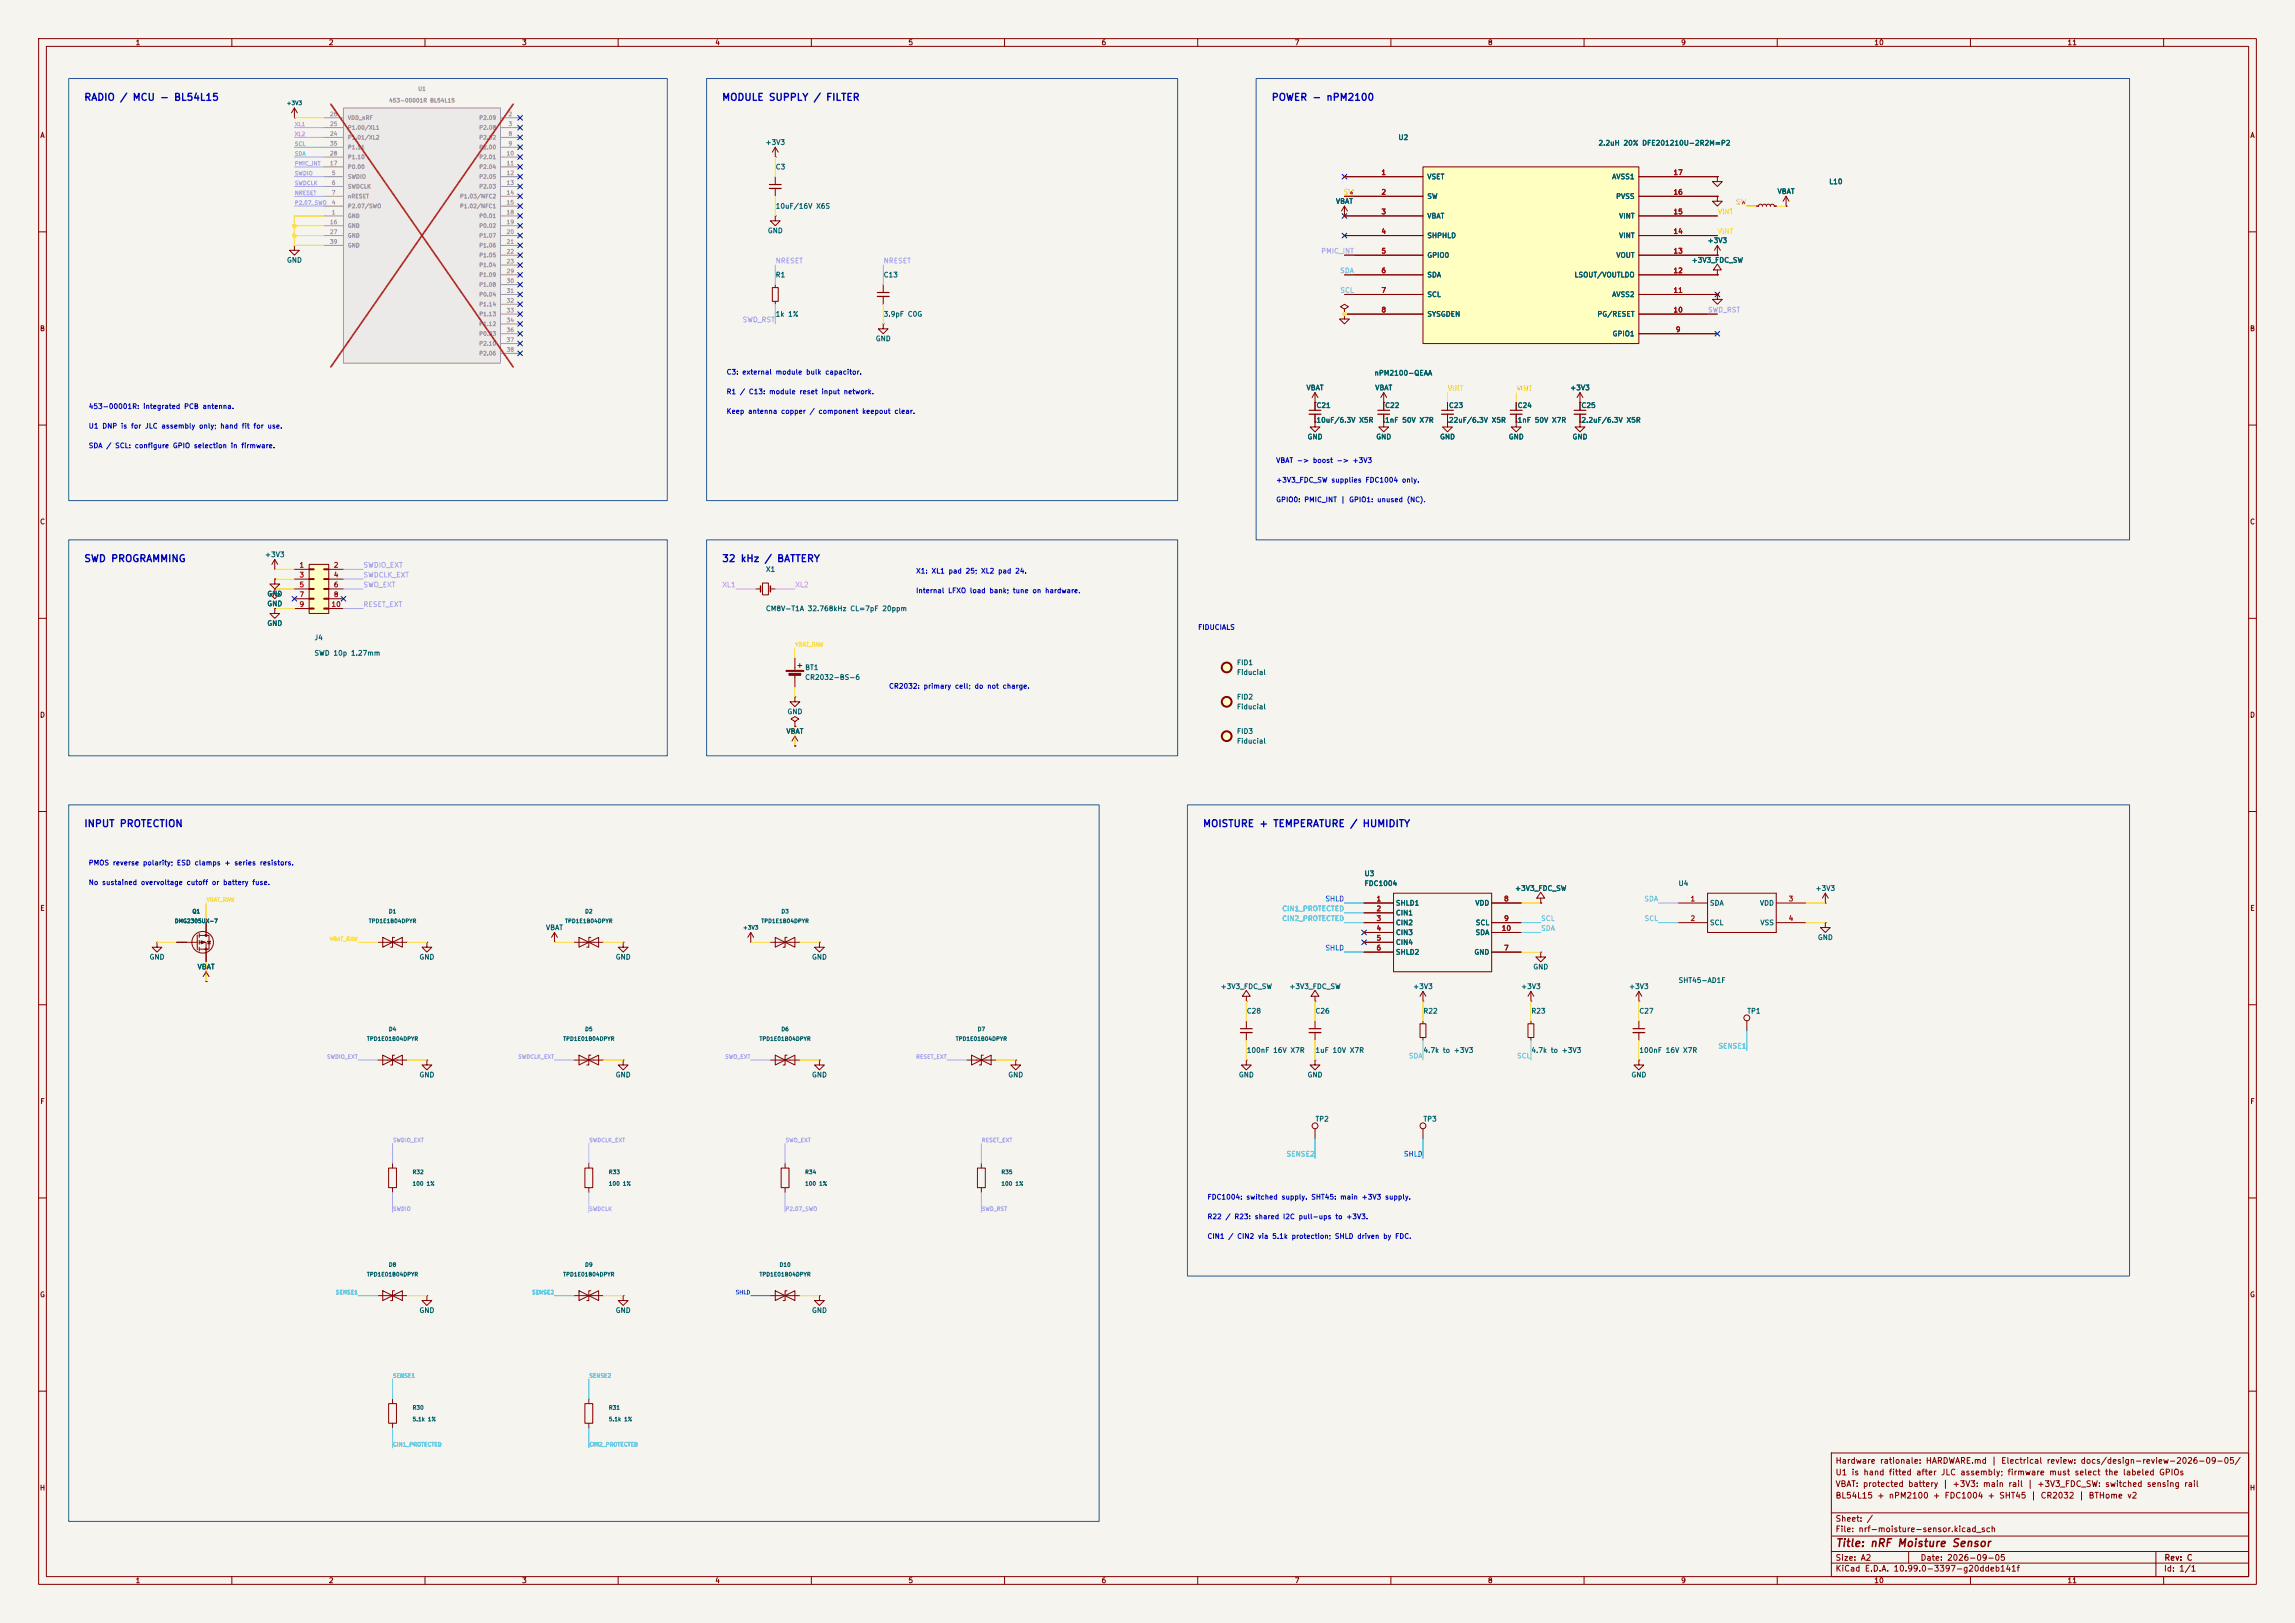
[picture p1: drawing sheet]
<svg xmlns="http://www.w3.org/2000/svg" width="594mm" height="420mm" viewBox="0 0 594 420" stroke-linecap="round" stroke-linejoin="round" font-family="sans-serif">
<defs><g id="words">
<text font-size="2" fill="#840000" x="475" y="400.8">Title: nRF Moisture Sensor</text>
<g font-size="1.8" fill="#0000c2">
<text x="21.6" y="26.5">RADIO / MCU - BL54L15</text>
<text x="186.7" y="26.5">MODULE SUPPLY / FILTER</text>
<text x="329" y="26.5">POWER - nPM2100</text>
<text x="21.6" y="145.9">SWD PROGRAMMING</text>
<text x="186.7" y="145.9">32 kHz / BATTERY</text>
<text x="21.6" y="214.5">INPUT PROTECTION</text>
<text x="311.2" y="214.5">MOISTURE + TEMPERATURE / HUMIDITY</text>
</g>
<g font-size="1.5" fill="#840000">
<text x="475" y="382.1">U1 is hand fitted after JLC assembly; firmware must select the labeled GPIOs</text>
<text x="475" y="379.1">Hardware rationale: HARDWARE.md | Electrical review: docs/design-review-2026-09-05/</text>
<text x="475" y="388.1">BL54L15 + nPM2100 + FDC1004 + SHT45 | CR2032 | BTHome v2</text>
<text x="475" y="385.1">VBAT: protected battery | +3V3: main rail | +3V3_FDC_SW: switched sensing rail</text>
<text x="475" y="394.1">Sheet: /</text>
<text x="475" y="396.8">File: nrf-moisture-sensor.kicad_sch</text>
<text x="475" y="407">KiCad E.D.A. 10.99.0-3397-g20ddeb141f</text>
<text x="475" y="404.2">Size: A2</text>
<text x="497" y="404.2">Date: 2026-09-05</text>
<text x="560" y="407">Id: 1/1</text>
<text x="560.1" y="404.2">Rev: C</text>
</g>
<g font-size="1.3" fill="#840000">
<text x="35" y="12">1</text>
<text x="85" y="12">2</text>
<text x="135" y="12">3</text>
<text x="185" y="12">4</text>
<text x="235" y="12">5</text>
<text x="285" y="12">6</text>
<text x="335" y="12">7</text>
<text x="385" y="12">8</text>
<text x="435" y="12">9</text>
<text x="485" y="12">10</text>
<text x="535" y="12">11</text>
<text x="10.3" y="36">A</text>
<text x="582.3" y="36">A</text>
<text x="10.2" y="86">B</text>
<text x="582.2" y="86">B</text>
<text x="10.2" y="136">C</text>
<text x="582.2" y="136">C</text>
<text x="10.2" y="186">D</text>
<text x="582.2" y="186">D</text>
<text x="10.3" y="236">E</text>
<text x="582.3" y="236">E</text>
<text x="10.3" y="286">F</text>
<text x="582.3" y="286">F</text>
<text x="10.2" y="336">G</text>
<text x="582.2" y="336">G</text>
<text x="10.2" y="386">H</text>
<text x="582.2" y="386">H</text>
<text x="35" y="410">1</text>
<text x="85" y="410">2</text>
<text x="135" y="410">3</text>
<text x="185" y="410">4</text>
<text x="235" y="410">5</text>
<text x="285" y="410">6</text>
<text x="335" y="410">7</text>
<text x="385" y="410">8</text>
<text x="435" y="410">9</text>
<text x="485" y="410">10</text>
<text x="535" y="410">11</text>
</g>
<g font-size="1.3" fill="#006464">
<text x="198" y="37.8">+3V3</text>
<text x="361.8" y="36.5">U2</text>
<text x="413.6" y="38">2.2uH 20% DFE201210U-2R2M=P2</text>
<text x="200.6" y="44.1">C3</text>
<text x="369.3" y="46.7">VSET</text>
<text x="417.1" y="46.7">AVSS1</text>
<text x="473.3" y="48">L10</text>
<text x="345.6" y="53">VBAT</text>
<text x="369.3" y="51.8">SW</text>
<text x="418.2" y="51.8">PVSS</text>
<text x="459.9" y="50.5">VBAT</text>
<text x="200.6" y="54.3">10uF/16V X6S</text>
<text x="369.3" y="56.8">VBAT</text>
<text x="418.9" y="56.8">VINT</text>
<text x="198.6" y="60.7">GND</text>
<text x="369.3" y="61.9">SHPHLD</text>
<text x="418.9" y="61.9">VINT</text>
<text x="441.8" y="63.2">+3V3</text>
<text x="74.1" y="68.3">GND</text>
<text x="369.3" y="67">GPIO0</text>
<text x="418.2" y="67">VOUT</text>
<text x="437.7" y="68.3">+3V3_FDC_SW</text>
<text x="200.6" y="72.1">R1</text>
<text x="228.6" y="72.1">C13</text>
<text x="369.3" y="72.1">SDA</text>
<text x="369.3" y="77.2">SCL</text>
<text x="407.4" y="72.1">LSOUT/VOUTLDO</text>
<text x="417.1" y="77.2">AVSS2</text>
<text x="200.6" y="82.2">1k 1%</text>
<text x="228.6" y="82.2">3.9pF C0G</text>
<text x="369.3" y="82.2">SYSGDEN</text>
<text x="413.3" y="82.2">PG/RESET</text>
<text x="226.5" y="88.6">GND</text>
<text x="417.3" y="87.3">GPIO1</text>
<text x="338" y="101.3">VBAT</text>
<text x="355.6" y="97.5">nPM2100-QEAA</text>
<text x="355.8" y="101.3">VBAT</text>
<text x="406.3" y="101.3">+3V3</text>
<text x="340.6" y="105.9">C21</text>
<text x="358.4" y="105.9">C22</text>
<text x="374.9" y="105.9">C23</text>
<text x="392.7" y="105.9">C24</text>
<text x="409.2" y="105.9">C25</text>
<text x="338.3" y="114">GND</text>
<text x="340.6" y="109.7">10uF/6.3V X5R</text>
<text x="356.1" y="114">GND</text>
<text x="358.4" y="109.7">1nF 50V X7R</text>
<text x="372.6" y="114">GND</text>
<text x="374.9" y="109.7">22uF/6.3V X5R</text>
<text x="390.4" y="114">GND</text>
<text x="392.7" y="109.7">1nF 50V X7R</text>
<text x="406.9" y="114">GND</text>
<text x="409.2" y="109.7">2.2uF/6.3V X5R</text>
<text x="68.5" y="144.5">+3V3</text>
<text x="198.1" y="148.3">X1</text>
<text x="69.1" y="154.6">GND</text>
<text x="69.1" y="157.2">GND</text>
<text x="198.1" y="158.4">CM8V-T1A 32.768kHz CL=7pF 20ppm</text>
<text x="69.1" y="162.3">GND</text>
<text x="81.3" y="166">J4</text>
<text x="81.3" y="170">SWD 10p 1.27mm</text>
<text x="208.3" y="173.7">BT1</text>
<text x="320" y="172.4">FID1</text>
<text x="208.3" y="176.2">CR2032-BS-6</text>
<text x="320" y="175">Fiducial</text>
<text x="203.7" y="185.1">GND</text>
<text x="320" y="181.3">FID2</text>
<text x="320" y="183.8">Fiducial</text>
<text x="203.4" y="190.2">VBAT</text>
<text x="320" y="190.2">FID3</text>
<text x="320" y="192.7">Fiducial</text>
<text x="353" y="227">U3</text>
<text x="353" y="229.6">FDC1004</text>
<text x="392" y="230.8">+3V3_FDC_SW</text>
<text x="434.3" y="229.6">U4</text>
<text x="469.8" y="230.8">+3V3</text>
<text x="361.2" y="234.6">SHLD1</text>
<text x="361.2" y="237.2">CIN1</text>
<text x="361.2" y="239.7">CIN2</text>
<text x="381.7" y="234.6">VDD</text>
<text x="381.8" y="239.7">SCL</text>
<text x="442.4" y="234.6">SDA</text>
<text x="442.4" y="239.7">SCL</text>
<text x="455.4" y="234.6">VDD</text>
<text x="455.5" y="239.7">VSS</text>
<text x="141.2" y="241">VBAT</text>
<text x="361.2" y="242.3">CIN3</text>
<text x="361.2" y="244.8">CIN4</text>
<text x="381.8" y="242.3">SDA</text>
<text x="470.4" y="243.5">GND</text>
<text x="38.6" y="248.6">GND</text>
<text x="51" y="251.2">VBAT</text>
<text x="108.4" y="248.6">GND</text>
<text x="159.2" y="248.6">GND</text>
<text x="210" y="248.6">GND</text>
<text x="361.2" y="247.3">SHLD2</text>
<text x="381.5" y="247.3">GND</text>
<text x="396.7" y="251.2">GND</text>
<text x="315.8" y="256.2">+3V3_FDC_SW</text>
<text x="333.6" y="256.2">+3V3_FDC_SW</text>
<text x="365.6" y="256.2">+3V3</text>
<text x="393.6" y="256.2">+3V3</text>
<text x="421.5" y="256.2">+3V3</text>
<text x="434.3" y="254.6">SHT45-AD1F</text>
<text x="322.6" y="262.6">C28</text>
<text x="340.3" y="262.6">C26</text>
<text x="368.3" y="262.6">R22</text>
<text x="396.2" y="262.6">R23</text>
<text x="424.2" y="262.6">C27</text>
<text x="452.1" y="262.6">TP1</text>
<text x="322.6" y="272.7">100nF 16V X7R</text>
<text x="340.3" y="272.7">1uF 10V X7R</text>
<text x="368.3" y="272.7">4.7k to +3V3</text>
<text x="396.2" y="272.7">4.7k to +3V3</text>
<text x="424.2" y="272.7">100nF 16V X7R</text>
<text x="108.4" y="279.1">GND</text>
<text x="159.2" y="279.1">GND</text>
<text x="210" y="279.1">GND</text>
<text x="260.8" y="279.1">GND</text>
<text x="320.5" y="279.1">GND</text>
<text x="338.3" y="279.1">GND</text>
<text x="422.1" y="279.1">GND</text>
<text x="340.3" y="290.5">TP2</text>
<text x="368.3" y="290.5">TP3</text>
<text x="108.4" y="340.1">GND</text>
<text x="159.2" y="340.1">GND</text>
<text x="210" y="340.1">GND</text>
</g>
<g font-size="1.3" fill="#a90000">
<text x="357.4" y="45.6">1</text>
<text x="433" y="45.6">17</text>
<text x="357.4" y="50.7">2</text>
<text x="433" y="50.7">16</text>
<text x="357.4" y="55.7">3</text>
<text x="433" y="55.7">15</text>
<text x="357.4" y="60.8">4</text>
<text x="357.4" y="65.9">5</text>
<text x="433" y="65.9">13</text>
<text x="433" y="60.8">14</text>
<text x="357.4" y="71">6</text>
<text x="433" y="71">12</text>
<text x="357.4" y="76.1">7</text>
<text x="433" y="76.1">11</text>
<text x="357.4" y="81.1">8</text>
<text x="433" y="81.1">10</text>
<text x="433.6" y="86.2">9</text>
<text x="77.4" y="147.2">1</text>
<text x="77.4" y="149.7">3</text>
<text x="86.3" y="147.2">2</text>
<text x="86.3" y="149.7">4</text>
<text x="77.4" y="152.3">5</text>
<text x="77.4" y="154.8">7</text>
<text x="86.3" y="152.3">6</text>
<text x="86.3" y="154.8">8</text>
<text x="77.4" y="157.3">9</text>
<text x="85.7" y="157.3">10</text>
<text x="356.1" y="233.5">1</text>
<text x="389.2" y="233.5">8</text>
<text x="437.4" y="233.5">1</text>
<text x="462.8" y="233.5">3</text>
<text x="356.1" y="236.1">2</text>
<text x="356.1" y="238.6">3</text>
<text x="389.2" y="238.6">9</text>
<text x="437.4" y="238.6">2</text>
<text x="462.8" y="238.6">4</text>
<text x="356.1" y="241.2">4</text>
<text x="356.1" y="243.7">5</text>
<text x="388.6" y="241.2">10</text>
<text x="356.1" y="246.2">6</text>
<text x="389.2" y="246.2">7</text>
</g>
<g font-size="1.3" fill="#ff8c00">
<text x="347.6" y="50.7">SW</text>
<text x="449.2" y="53.2">SW</text>
</g>
<g font-size="1.3" fill="#ffb450">
<text x="444.5" y="55.8">VINT</text>
<text x="444.5" y="60.8">VINT</text>
<text x="374.6" y="101.5">VINT</text>
<text x="392.4" y="101.5">VINT</text>
</g>
<g font-size="1.3" fill="#aaf">
<text x="341.8" y="65.9">PMIC_INT</text>
<text x="200.6" y="68.5">NRESET</text>
<text x="228.6" y="68.5">NRESET</text>
<text x="192.1" y="83.7">SWD_RST</text>
<text x="441.9" y="81.2">SWD_RST</text>
<text x="94" y="147.2">SWDIO_EXT</text>
<text x="94" y="149.7">SWDCLK_EXT</text>
<text x="94" y="152.3">SWO_EXT</text>
<text x="94" y="157.4">RESET_EXT</text>
</g>
<g font-size="1.3" fill="#6ed2ff">
<text x="346.7" y="71">SDA</text>
<text x="346.8" y="76.1">SCL</text>
<text x="425.5" y="233.6">SDA</text>
<text x="398.8" y="238.6">SCL</text>
<text x="425.5" y="238.6">SCL</text>
<text x="398.8" y="241.2">SDA</text>
<text x="364.5" y="274.2">SDA</text>
<text x="392.5" y="274.2">SCL</text>
</g>
<g font-size="1.3" fill="#0000c2">
<text x="187.9" y="97.2">C3: external module bulk capacitor.</text>
<text x="22.8" y="106.1">453-00001R: integrated PCB antenna.</text>
<text x="187.9" y="107.4">Keep antenna copper / component keepout clear.</text>
<text x="187.9" y="102.3">R1 / C13: module reset input network.</text>
<text x="22.8" y="111.2">U1 DNP is for JLC assembly only; hand fit for use.</text>
<text x="22.8" y="116.3">SDA / SCL: configure GPIO selection in firmware.</text>
<text x="330.2" y="125.2">+3V3_FDC_SW supplies FDC1004 only.</text>
<text x="330.2" y="120.1">VBAT -&gt; boost -&gt; +3V3</text>
<text x="330.2" y="130.3">GPIO0: PMIC_INT | GPIO1: unused (NC).</text>
<text x="237" y="148.7">X1: XL1 pad 25; XL2 pad 24.</text>
<text x="237" y="153.8">Internal LFXO load bank; tune on hardware.</text>
<text x="310" y="163.3">FIDUCIALS</text>
<text x="230" y="178.5">CR2032: primary cell; do not charge.</text>
<text x="22.8" y="224.2">PMOS reverse polarity; ESD clamps + series resistors.</text>
<text x="22.8" y="229.3">No sustained overvoltage cutoff or battery fuse.</text>
<text x="312.4" y="310.7">FDC1004: switched supply. SHT45: main +3V3 supply.</text>
<text x="312.4" y="315.8">R22 / R23: shared I2C pull-ups to +3V3.</text>
<text x="312.4" y="320.9">CIN1 / CIN2 via 5.1k protection; SHLD driven by FDC.</text>
</g>
<g font-size="1.3" fill="#d282ff">
<text x="186.8" y="152.3">XL1</text>
<text x="205.7" y="152.3">XL2</text>
</g>
<g font-size="1.3" fill="#0078ff">
<text x="342.9" y="233.6">SHLD</text>
<text x="342.9" y="246.3">SHLD</text>
<text x="363.2" y="299.6">SHLD</text>
</g>
<g font-size="1.3" fill="#00c8ff">
<text x="331.7" y="238.6">CIN2_PROTECTED</text>
<text x="331.7" y="236.1">CIN1_PROTECTED</text>
<text x="444.6" y="271.7">SENSE1</text>
<text x="332.9" y="299.6">SENSE2</text>
</g>
<g font-size="1" fill="#939391">
<text x="108.1" y="23.8">U1</text>
<text x="100.6" y="26.8">453-00001R BL54L15</text>
<text x="89.9" y="33.8">P1.00/XL1</text>
<text x="89.9" y="31.2">VDD_nRF</text>
<text x="123.9" y="31.2">P2.09</text>
<text x="123.9" y="33.8">P2.08</text>
<text x="89.9" y="36.3">P1.01/XL2</text>
<text x="89.9" y="41.4">P1.10</text>
<text x="89.9" y="38.9">P1.11</text>
<text x="123.9" y="36.3">P2.02</text>
<text x="123.9" y="38.9">P2.00</text>
<text x="123.9" y="41.4">P2.01</text>
<text x="89.9" y="46.5">SWDIO</text>
<text x="89.9" y="43.9">P0.00</text>
<text x="123.9" y="43.9">P2.04</text>
<text x="123.9" y="46.5">P2.05</text>
<text x="89.9" y="49">SWDCLK</text>
<text x="89.9" y="51.6">nRESET</text>
<text x="118.9" y="51.6">P1.03/NFC2</text>
<text x="123.9" y="49">P2.03</text>
<text x="89.9" y="56.6">GND</text>
<text x="89.9" y="54.1">P2.07/SWO</text>
<text x="89.9" y="59.2">GND</text>
<text x="118.9" y="54.1">P1.02/NFC1</text>
<text x="123.9" y="56.6">P0.01</text>
<text x="123.9" y="59.2">P0.02</text>
<text x="89.9" y="61.7">GND</text>
<text x="89.9" y="64.3">GND</text>
<text x="123.9" y="61.7">P1.07</text>
<text x="123.9" y="64.3">P1.06</text>
<text x="123.9" y="66.8">P1.05</text>
<text x="123.9" y="69.3">P1.04</text>
<text x="123.9" y="71.9">P1.09</text>
<text x="123.9" y="74.4">P1.08</text>
<text x="123.9" y="77">P0.04</text>
<text x="123.9" y="79.5">P1.14</text>
<text x="123.9" y="82">P1.13</text>
<text x="123.9" y="84.6">P1.12</text>
<text x="123.9" y="87.1">P0.03</text>
<text x="123.9" y="89.7">P2.10</text>
<text x="123.9" y="92.2">P2.06</text>
</g>
<g font-size="1" fill="#006464">
<text x="74.1" y="27.4">+3V3</text>
<text x="45.1" y="239.1">DMG2305UX-7</text>
<text x="49.7" y="236.6">Q1</text>
<text x="95.3" y="239.1">TPD1E1B04DPYR</text>
<text x="100.5" y="236.6">D1</text>
<text x="146.1" y="239.1">TPD1E1B04DPYR</text>
<text x="151.3" y="236.6">D2</text>
<text x="196.9" y="239.1">TPD1E1B04DPYR</text>
<text x="202.1" y="236.6">D3</text>
<text x="192.2" y="240.8">+3V3</text>
<text x="94.9" y="269.6">TPD1E01B04DPYR</text>
<text x="100.5" y="267.1">D4</text>
<text x="145.7" y="269.6">TPD1E01B04DPYR</text>
<text x="151.3" y="267.1">D5</text>
<text x="196.5" y="269.6">TPD1E01B04DPYR</text>
<text x="202.1" y="267.1">D6</text>
<text x="247.3" y="269.6">TPD1E01B04DPYR</text>
<text x="252.9" y="267.1">D7</text>
<text x="106.7" y="304.1">R32</text>
<text x="157.5" y="304.1">R33</text>
<text x="208.3" y="304.1">R34</text>
<text x="259.1" y="304.1">R35</text>
<text x="106.7" y="307.1">100 1%</text>
<text x="157.5" y="307.1">100 1%</text>
<text x="208.3" y="307.1">100 1%</text>
<text x="259.1" y="307.1">100 1%</text>
<text x="100.5" y="328">D8</text>
<text x="151.3" y="328">D9</text>
<text x="201.6" y="328">D10</text>
<text x="94.9" y="330.5">TPD1E01B04DPYR</text>
<text x="145.7" y="330.5">TPD1E01B04DPYR</text>
<text x="196.5" y="330.5">TPD1E01B04DPYR</text>
<text x="106.7" y="365">R30</text>
<text x="157.5" y="365">R31</text>
<text x="106.7" y="368">5.1k 1%</text>
<text x="157.5" y="368">5.1k 1%</text>
</g>
<g font-size="1" fill="#d282ff">
<text x="76.2" y="35.5">XL2</text>
<text x="76.2" y="32.9">XL1</text>
</g>
<g font-size="1" fill="#a5a4a2">
<text x="85.3" y="35.4">24</text>
<text x="85.3" y="32.8">25</text>
<text x="85.3" y="30.3">26</text>
<text x="131.5" y="30.3">2</text>
<text x="131.5" y="32.8">3</text>
<text x="131.5" y="35.4">8</text>
<text x="85.3" y="40.5">28</text>
<text x="85.3" y="37.9">35</text>
<text x="131" y="40.5">10</text>
<text x="131.5" y="37.9">9</text>
<text x="85.3" y="43">17</text>
<text x="85.8" y="45.5">5</text>
<text x="131" y="43">11</text>
<text x="131" y="45.5">12</text>
<text x="85.8" y="53.2">4</text>
<text x="85.8" y="48.1">6</text>
<text x="85.8" y="50.6">7</text>
<text x="131" y="48.1">13</text>
<text x="131" y="50.6">14</text>
<text x="131" y="53.2">15</text>
<text x="85.3" y="58.2">16</text>
<text x="85.8" y="55.7">1</text>
<text x="131" y="55.7">18</text>
<text x="131" y="58.2">19</text>
<text x="85.3" y="60.8">27</text>
<text x="85.3" y="63.3">39</text>
<text x="131" y="60.8">20</text>
<text x="131" y="63.3">21</text>
<text x="131" y="65.9">22</text>
<text x="131" y="68.4">23</text>
<text x="131" y="70.9">29</text>
<text x="131" y="73.5">30</text>
<text x="131" y="76">31</text>
<text x="131" y="78.6">32</text>
<text x="131" y="81.1">33</text>
<text x="131" y="83.6">34</text>
<text x="131" y="86.2">36</text>
<text x="131" y="88.7">37</text>
<text x="131" y="91.3">38</text>
</g>
<g font-size="1" fill="#6ed2ff">
<text x="76.2" y="40.5">SDA</text>
<text x="76.2" y="38">SCL</text>
</g>
<g font-size="1" fill="#aaf">
<text x="76.2" y="45.6">SWDIO</text>
<text x="76.2" y="43.1">PMIC_INT</text>
<text x="76.2" y="53.2">P2.07_SWO</text>
<text x="76.2" y="48.2">SWDCLK</text>
<text x="76.2" y="50.7">NRESET</text>
<text x="84.5" y="274.2">SWDIO_EXT</text>
<text x="134" y="274.2">SWDCLK_EXT</text>
<text x="187.6" y="274.2">SWO_EXT</text>
<text x="237" y="274.2">RESET_EXT</text>
<text x="101.6" y="295.8">SWDIO_EXT</text>
<text x="152.4" y="295.8">SWDCLK_EXT</text>
<text x="203.2" y="295.8">SWO_EXT</text>
<text x="254" y="295.8">RESET_EXT</text>
<text x="101.6" y="313.6">SWDIO</text>
<text x="152.4" y="313.6">SWDCLK</text>
<text x="203.2" y="313.6">P2.07_SWO</text>
<text x="254" y="313.6">SWD_RST</text>
</g>
<g font-size="1" fill="#ffdc00">
<text x="205.7" y="167.5">VBAT_RAW</text>
<text x="53.3" y="233.6">VBAT_RAW</text>
<text x="85.3" y="243.7">VBAT_RAW</text>
</g>
<g font-size="1" fill="#00c8ff">
<text x="86.8" y="335.2">SENSE1</text>
<text x="137.6" y="335.2">SENSE2</text>
<text x="101.6" y="356.8">SENSE1</text>
<text x="152.4" y="356.8">SENSE2</text>
<text x="101.6" y="374.5">CIN1_PROTECTED</text>
<text x="152.4" y="374.5">CIN2_PROTECTED</text>
</g>
<text font-size="1" fill="#0078ff" x="190.3" y="335.2">SHLD</text>
</g></defs>
<path d="M0 0h594v420h-594z" fill="#f5f4ef" stroke="#f5f4ef" stroke-width=".26"/>
<g fill="none" stroke="#840000" stroke-width=".26">
<path d="M10 10h574v400h-574zM12 12h570v396h-570zM60 10v2M110 10v2M160 10v2M210 10v2M260 10v2M310 10v2M360 10v2M410 10v2M460 10v2M510 10v2"/>
<path d="M560 10v2M200.7 38.1l-.8 1.3M200.7 38.1l.7 1.3M200.7 38.1v2.5M200.7 40.6h.1M10 60h2M582 60h2M10 110h2M408.9 104.1v2.1M408.9 107.2v2M582 110h2M10 160h2"/>
<path d="M582 160h2M10 210h2M582 210h2M10 260h2M161.3 274.3v1.3h1.3l-1.3 1.3-1.3-1.3h1.3M161.3 274.3h.1M199.4 274.3h7.6M200.7 273.1v2.5l5-2.5v2.5zM203.7 273.1h-.5v2.5h-.5M340.4 274.3v1.3h1.2l-1.2 1.3-1.3-1.3h1.3M340.4 274.3h.1M424.2 274.3v1.3h1.2l-1.2 1.3-1.3-1.3h1.3"/>
<path d="M424.2 274.3h.1M582 260h2M10 310h2M582 310h2M10 360h2M474 376h108v32h-108zM582 360h2M474 397.5h108M474 391.5h108M60 408v2M110 408v2M160 408v2"/>
<path d="M210 408v2M260 408v2M310 408v2M360 408v2M410 408v2M460 408v2M474 404.5h108M474 401.5h108M494 401.5v3M510 408v2M558 401.5v6.5M560 408v2"/>
</g>
<path d="M407.4 106.2h3.1" fill="none" stroke="#840000" stroke-width=".3"/>
<path d="M407.4 107.2h3.1" fill="none" stroke="#840000" stroke-width=".33"/>
<path d="M88.9 27.9h40.6v66.1h-40.6z" fill="#ebeae8"/>
<g fill="none" stroke="#9c9b98" stroke-width=".26">
<path d="M83.8 30.5h5.1M83.8 33h5.1M83.8 35.6h5.1M83.8 38.1h5.1M88.9 27.9h40.6v66.1h-40.6zM129.5 30.5h5.1M129.5 33h5.1M129.5 35.6h5.1M129.5 38.1h5.1M83.8 55.9h5.1M83.8 53.3h5.1M83.8 45.7h5.1"/>
<path d="M83.8 48.3h5.1M83.8 50.8h5.1M83.8 40.6h5.1M83.8 43.2h5.1M83.8 58.4h5.1M129.5 55.9h5.1M129.5 53.3h5.1M129.5 45.7h5.1M129.5 48.3h5.1M129.5 50.8h5.1M129.5 40.6h5.1M129.5 43.2h5.1"/>
<path d="M129.5 58.4h5.1M83.8 61h5.1M83.8 63.5h5.1M129.5 61h5.1M129.5 63.5h5.1M129.5 66h5.1M129.5 68.6h5.1M129.5 71.1h5.1M129.5 73.7h5.1M129.5 76.2h5.1M129.5 78.7h5.1M129.5 81.3h5.1"/>
<path d="M129.5 83.8h5.1M129.5 86.4h5.1M129.5 88.9h5.1M129.5 91.4h5.1"/>
</g>
<path d="M85.6 27l47.2 68M132.8 27l-47.2 68" fill="none" stroke="#e12e31" stroke-width=".46"/>
<path d="M76.2 30.5h.1M76.2 27.9l-.8 1.3M76.2 27.9l.8 1.3M76.2 27.9v2.6M76.2 63.5v1.3h1.3l-1.3 1.2-1.3-1.2h1.3M76.2 63.5h.1M71.1 147.3h.1M71.1 144.8l-.7 1.3M71.1 144.8l.8 1.3M71.1 144.8v2.5" fill="none" stroke="#840000" stroke-width=".26"/>
<path d="M80 146.1h5.1v12.7h-5.1z" fill="#ffffc2"/>
<g fill="none" stroke="#840000" stroke-width=".26">
<path d="M200.7 55.9v1.3h1.2l-1.2 1.2-1.3-1.2h1.3M200.7 55.9h.1M348 55.9h.1M348 53.3l-.8 1.3M348 53.3l.7 1.3M348 53.3v2.6M444.5 50.8v1.3h1.3l-1.3 1.2-1.3-1.2h1.3M444.5 50.8h.1M444.5 45.7v1.3h1.3l-1.3 1.3-1.3-1.3h1.3M444.5 45.7h.1M454.7 53.3h.5l.1-.3 .4-.2 .3 .2 .2 .3 .1-.3 .4-.2 .4 .2 .1 .3 .1-.3 .4-.2 .4 .2 .1 .3 .2-.3 .3-.2 .4 .2 .1 .3h.5M462.3 53.3h.1"/>
<path d="M462.3 50.8l-.8 1.3M462.3 50.8l.7 1.3M462.3 50.8v2.5M199.9 74.4h1.5v3.6h-1.5zM200.7 73.7v.7M200.7 78v.7M228.6 73.7v2M228.6 76.7v2M444.5 76.2v1.3h1.3l-1.3 1.2-1.3-1.2h1.3M444.5 76.2h.1M444.5 66h.1M444.5 68.3l1 1.6h-2z"/>
<path d="M444.5 71.1h.1M444.5 63.5l-.8 1.3M444.5 63.5l.8 1.3M444.5 63.5v2.5M444.5 69.9v1.2M228.6 83.8v1.3h1.3l-1.3 1.3-1.3-1.3h1.3M228.6 83.8h.1M348 80l1-.6-1-.7-1 .7 1 .6v1.3M348 81.3h.1M348 81.3v1.3h1.2l-1.2 1.2-1.3-1.2h1.3M340.4 109.2v1.3h1.2l-1.2 1.3-1.3-1.3h1.3M340.4 109.2h.1"/>
<path d="M340.4 104.1h.1M340.4 101.6l-.8 1.3M340.4 101.6l.7 1.3M340.4 101.6v4.6M340.4 107.2v2M358.1 109.2v1.3h1.3l-1.3 1.3-1.2-1.3h1.2M358.1 109.2h.1M358.1 104.1h.1M358.1 101.6v4.6M358.1 107.2v2M358.1 101.6l-.7 1.3M358.1 101.6l.8 1.3"/>
<path d="M374.6 109.2v1.3h1.3l-1.3 1.3-1.2-1.3h1.2M374.6 109.2h.1M374.6 104.1v2.1M374.6 107.2v2M392.4 109.2v1.3h1.3l-1.3 1.3-1.2-1.3h1.2M392.4 109.2h.1M392.4 104.1v2.1M392.4 107.2v2M408.9 109.2v1.3h1.3l-1.3 1.3-1.2-1.3h1.2M408.9 109.2h.1M408.9 104.1h.1M408.9 101.6l-.7 1.3"/>
<path d="M408.9 101.6l.8 1.3M408.9 101.6v2.5M71.1 149.9v1.2h1.3l-1.3 1.3-1.3-1.3h1.3M71.1 149.9h.1M71.1 157.5v1.3h1.3l-1.3 1.2-1.3-1.2h1.3M71.1 157.5h.1M71.1 152.4v1.3h1.3l-1.3 1.2-1.3-1.2h1.3M71.1 152.4h.1M76.2 147.3h3.8M76.2 149.9h3.8M76.2 152.4h3.8M76.2 154.9h3.8"/>
<path d="M76.2 157.5h3.8M80 146.1h5.1v12.7h-5.1zM80 147.2h1.3v.2h-1.3zM80 149.7h1.3v.3h-1.3zM80 152.3h1.3v.2h-1.3zM80 154.8h1.3v.3h-1.3zM80 157.4h1.3v.2h-1.3zM83.8 147.2h1.3v.2h-1.3zM83.8 149.7h1.3v.3h-1.3zM83.8 152.3h1.3v.2h-1.3zM83.8 154.8h1.3v.3h-1.3zM83.8 157.4h1.3v.2h-1.3z"/>
<path d="M85.1 147.3h3.8M85.1 149.9h3.8M85.1 152.4h3.8M85.1 154.9h3.8M85.1 157.5h3.8M195.6 152.4h1.2M197.4 150.9h1.5v3h-1.5zM199.4 152.4h1.3M205.7 170.2v3.3M205.7 174.5v3.3M206.5 172.2h1M207 171.7v1"/>
<path d="M205.7 186.7l1.1-.6-1.1-.7-1 .7 1 .6v1.3M205.7 188h.1M205.7 180.3v1.3h1.3l-1.3 1.3-1.2-1.3h1.2M205.7 180.3h.1M205.7 193h.1M205.7 190.5v2.5M205.7 190.5l-.7 1.3M205.7 190.5l.8 1.3M53.3 238.8v3.3M353.1 233.7h7.6M353.1 236.2h7.6M353.1 238.8h7.6"/>
<path d="M360.7 231.1h25.4v20.4h-25.4zM386.1 233.7h7.6M386.1 238.8h7.6M398.8 230.9l1 1.5h-2zM398.8 233.7h.1M398.8 232.4v1.3M434.3 233.7h7.7M434.3 238.8h7.7M442 231.1h17.7v10.2h-17.7zM459.7 233.7h7.7M459.7 238.8h7.7M472.4 238.8v1.2h1.3l-1.3 1.3-1.2-1.3h1.2"/>
<path d="M472.4 238.8h.1M472.4 233.7h.1M472.4 231.1l-.7 1.3M472.4 231.1l.8 1.3M472.4 231.1v2.6M40.6 243.8v1.3h1.3l-1.3 1.3-1.2-1.3h1.2M40.6 243.8h.1M45.7 243.8h5.4M51.1 241.9v3.8M51.6 242.1h2.5v3.5h-2.5M51.6 243.8h1.7v5.1M51.6 241.6v1"/>
<path d="M51.6 243.3v1M51.6 245.1v1M53.3 254h.1M53.3 251.5v2.5M53.3 251.5l-.7 1.2M53.3 251.5l.8 1.2M53.7 243.6h.8l-.4 .6zM53.7 244.2h.8M97.8 243.8h7.6M99.1 242.6v2.5l5-2.5v2.5zM102.1 242.6h-.5v2.5h-.5M110.5 243.8v1.3h1.3l-1.3 1.3-1.3-1.3h1.3"/>
<path d="M110.5 243.8h.1M143.5 243.8h.1M143.5 241.3l-.8 1.3M143.5 241.3l.8 1.3M143.5 241.3v2.5M148.6 243.8h7.6M149.9 242.6v2.5l5-2.5v2.5zM152.9 242.6h-.5v2.5h-.5M161.3 243.8v1.3h1.3l-1.3 1.3-1.3-1.3h1.3M161.3 243.8h.1M194.3 243.8h.1M194.3 241.3l-.8 1.3"/>
<path d="M194.3 241.3l.8 1.3M194.3 241.3v2.5M199.4 243.8h7.6M200.7 242.6v2.5l5-2.5v2.5zM203.7 242.6h-.5v2.5h-.5M212.1 243.8v1.3h1.3l-1.3 1.3-1.3-1.3h1.3M212.1 243.8h.1M322.6 256.3l1 1.5h-2zM322.6 259.1h.1M322.6 257.8v1.3M340.4 256.3l1 1.5h-2.1zM340.4 259.1h.1"/>
<path d="M340.4 257.8v1.3M353.1 243.8h7.6M353.1 241.3h7.6M353.1 246.4h7.6M368.3 259.1h.1M368.3 256.5v2.6M368.3 256.5l-.8 1.3M368.3 256.5l.8 1.3M386.1 241.3h7.6M386.1 246.4h7.6M396.2 259.1h.1M396.2 256.5v2.6"/>
<path d="M396.2 256.5l-.7 1.3M396.2 256.5l.8 1.3M398.8 246.4v1.3h1.2l-1.2 1.2-1.3-1.2h1.3M398.8 246.4h.1M424.2 259.1h.1M424.2 256.5v2.6M424.2 256.5l-.8 1.3M424.2 256.5l.7 1.3M97.8 274.3h7.6M99.1 273.1v2.5l5-2.5v2.5zM102.1 273.1h-.5v2.5h-.5M110.5 274.3v1.3h1.3l-1.3 1.3-1.3-1.3h1.3"/>
<path d="M110.5 274.3h.1M148.6 274.3h7.6M149.9 273.1v2.5l5-2.5v2.5zM152.9 273.1h-.5v2.5h-.5M212.1 274.3v1.3h1.3l-1.3 1.3-1.3-1.3h1.3M212.1 274.3h.1M250.2 274.3h7.6M251.5 273.1v2.5l5-2.5v2.5zM254.5 273.1h-.5v2.5h-.5M262.9 274.3v1.3h1.3l-1.3 1.3-1.3-1.3h1.3M262.9 274.3h.1M322.6 274.3v1.3h1.2l-1.2 1.3-1.3-1.3h1.3"/>
<path d="M322.6 274.3h.1M322.6 264.2v2M322.6 267.2v2M340.4 264.2v2M340.4 267.2v2M367.5 264.9h1.6v3.6h-1.6zM368.3 264.2v.7M368.3 268.5v.7M395.5 264.9h1.5v3.6h-1.5zM396.2 264.2v.7M396.2 268.5v.7M424.2 264.2v2"/>
<path d="M424.2 267.2v2M452.1 264.2v2.5M340.4 292.1v2.5M368.3 292.1v2.5M100.6 302.3h2v5h-2zM101.6 301v1.3M101.6 307.3v1.3M151.4 302.3h2v5h-2zM152.4 301v1.3M152.4 307.3v1.3M202.2 302.3h2v5h-2zM203.2 301v1.3"/>
<path d="M203.2 307.3v1.3M253 302.3h2v5h-2zM254 301v1.3M254 307.3v1.3M97.8 335.3h7.6M99.1 334v2.6l5-2.6v2.6zM102.1 334h-.5v2.6h-.5M110.5 335.3v1.3h1.3l-1.3 1.2-1.3-1.2h1.3M110.5 335.3h.1M148.6 335.3h7.6M149.9 334v2.6l5-2.6v2.6zM152.9 334h-.5v2.6h-.5"/>
<path d="M161.3 335.3v1.3h1.3l-1.3 1.2-1.3-1.2h1.3M161.3 335.3h.1M199.4 335.3h7.6M200.7 334v2.6l5-2.6v2.6zM203.7 334h-.5v2.6h-.5M212.1 335.3v1.3h1.3l-1.3 1.2-1.3-1.2h1.3M212.1 335.3h.1M100.6 363.2h2v5.1h-2zM101.6 362v1.2M101.6 368.3v1.3M151.4 363.2h2v5.1h-2zM152.4 362v1.2"/>
<path d="M152.4 368.3v1.3"/>
<circle cx="52.5" cy="243.8" r="2.79"/>
<circle cx="452.1" cy="263.4" r=".76"/>
<circle cx="340.4" cy="291.3" r=".76"/>
<circle cx="368.3" cy="291.3" r=".76"/>
</g>
<g fill="#ffffc2" stroke="#ffffc2" stroke-width=".26">
<circle cx="317.5" cy="190.5" r="1.27"/>
<circle cx="317.5" cy="181.6" r="1.27"/>
<circle cx="317.5" cy="172.7" r="1.27"/>
</g>
<g fill="none" stroke="#840000" stroke-width=".51">
<circle cx="317.5" cy="172.7" r="1.27"/>
<circle cx="317.5" cy="181.6" r="1.27"/>
<circle cx="317.5" cy="190.5" r="1.27"/>
</g>
<path d="M227.1 75.7h3M338.8 106.2h3.1M356.6 106.2h3.1M373.1 106.2h3.1M390.9 106.2h3.1M321.1 266.2h3M338.8 266.2h3.1M422.7 266.2h3" fill="none" stroke="#840000" stroke-width=".3"/>
<path d="M227.1 76.7h3M338.8 107.2h3.1M356.6 107.2h3.1M373.1 107.2h3.1M390.9 107.2h3.1M321.1 267.2h3M338.8 267.2h3.1M422.7 267.2h3" fill="none" stroke="#840000" stroke-width=".33"/>
<path d="M196.8 151.6v1.6M199.4 151.6v1.6" fill="none" stroke="#840000" stroke-width=".38"/>
<g fill="#840000" stroke="#840000" stroke-width=".26">
<path d="M203.5 173.5h4.5v.2h-4.5z"/>
<path d="M204.2 174.2h3.1v.6h-3.1z"/>
<path d="M52.1 243.5l1 .3-1 .4z"/>
<circle cx="53.3" cy="242.1" r=".25"/>
<circle cx="53.3" cy="245.6" r=".25"/>
</g>
<path d="M368.3 43.2h55.9v45.7h-55.9z" fill="#ffffc2"/>
<g fill="none" stroke="#840000" stroke-width=".26">
<path d="M200.7 45.7v2.1M200.7 48.8v2M348 55.9h.1M348 45.7h20.3M348 50.8h20.3M348 55.9h20.3M368.3 43.2h55.9v45.7h-55.9zM424.2 45.7h20.3M424.2 50.8h20.3M424.2 55.9h20.3M444.5 45.7h.1M444.5 50.8h.1"/>
<path d="M454.7 53.3h.5M459.2 53.3h.5M462.3 53.3h.1M348 61h20.3M348 66h20.3M348 71.1h20.3M348 76.2h20.3M424.2 61h20.3M424.2 66h20.3M424.2 71.1h20.3M424.2 76.2h20.3M444.5 71.1h.1"/>
<path d="M444.5 66h.1M444.5 76.2h.1M348 81.3h.1M348 81.3h20.3M424.2 81.3h20.3M424.2 86.4h20.3M340.4 104.1h.1M340.4 109.2h.1M340.4 104.1v2.1M340.4 107.2v2M358.1 104.1h.1M358.1 109.2h.1"/>
<path d="M358.1 104.1v2.1M358.1 107.2v2M374.6 109.2h.1M374.6 104.1v2.1M374.6 107.2v2M392.4 109.2h.1M392.4 104.1v2.1M392.4 107.2v2M408.9 104.1h.1M408.9 109.2h.1M408.9 104.1v2.1M408.9 107.2v2"/>
<path d="M71.1 149.9h.1M71.1 152.4h.1M71.1 157.5h.1M205.7 193h.1M205.7 188h.1M53.3 238.8v2.5M353.1 233.7h7.6M353.1 236.2h7.6M353.1 238.8h7.6M386.1 233.7h7.6M386.1 238.8h7.6M398.8 233.7h.1"/>
<path d="M45.7 243.8h2.6M53.3 254h.1M53.3 246.4v2.5M353.1 243.8h7.6M353.1 241.3h7.6M353.1 246.4h7.6M386.1 241.3h7.6M386.1 246.4h7.6"/>
</g>
<path d="M199.1 47.8h3.1" fill="none" stroke="#840000" stroke-width=".3"/>
<path d="M199.1 48.8h3.1" fill="none" stroke="#840000" stroke-width=".33"/>
<g fill="none" stroke="#ffdc00" stroke-width=".26">
<path d="M76.2 30.5h7.6M76.2 58.4h7.6M83.8 55.9h-7.6v7.6h7.6M200.7 40.6v5.1M200.7 50.8v5.1M459.7 53.3h2.6M76.2 61h7.6M228.6 78.7v5.1M71.1 147.3h5.1M71.1 157.5h5.1M71.1 149.9h5.1M71.1 152.4h5.1"/>
<path d="M205.7 167.6v2.6M205.7 177.8v2.5M205.7 188v5M53.3 233.7v5.1M393.7 233.7h5.1M467.4 233.7h5M467.4 238.8h5M40.6 243.8h5.1M53.3 248.9v5.1M92.7 243.8h5.1M105.4 243.8h5.1M143.5 243.8h5.1"/>
<path d="M156.2 243.8h5.1M194.3 243.8h5.1M207 243.8h5.1M322.6 259.1v5.1M340.4 259.1v5.1M368.3 259.1v5.1M393.7 246.4h5.1M396.2 259.1v5.1M424.2 259.1v5.1M105.4 274.3h5.1M156.2 274.3h5.1M207 274.3h5.1"/>
<path d="M257.8 274.3h5.1M322.6 269.2v5.1M340.4 269.2v5.1M424.2 269.2v5.1M105.4 335.3h5.1M156.2 335.3h5.1M207 335.3h5.1"/>
</g>
<path d="M76.2 38.1h7.6M76.2 40.6h7.6M348 76.2h2.5M348 71.1h2.5M393.7 238.8h5.1M429.3 238.8h5M429.3 233.7h5M393.7 241.3h5.1M368.3 269.2v5.1M396.2 269.2v5.1" fill="none" stroke="#6ed2ff" stroke-width=".26"/>
<path d="M348 236.2h5.1M348 238.8h5.1M452.1 266.7v5.1M340.4 294.6v5.1M92.7 335.3h5.1M143.5 335.3h5.1M101.6 356.9v5.1M152.4 356.9v5.1M101.6 369.6v5.1M152.4 369.6v5.1" fill="none" stroke="#00c8ff" stroke-width=".26"/>
<g fill="none" stroke="#aaf" stroke-width=".26">
<path d="M76.2 43.2h7.6M76.2 48.3h7.6M76.2 45.7h7.6M76.2 53.3h7.6M76.2 50.8h7.6M200.7 68.6v5.1M200.7 78.7v5.1M228.6 68.6v5.1M348 66h2.5M442 81.3h2.5M88.9 152.4h5.1M88.9 157.5h5.1"/>
<path d="M88.9 149.9h5.1M88.9 147.3h5.1M92.7 274.3h5.1M143.5 274.3h5.1M194.3 274.3h5.1M245.1 274.3h5.1M101.6 295.9v5.1M152.4 295.9v5.1M203.2 295.9v5.1M254 295.9v5.1M101.6 308.6v5.1M152.4 308.6v5.1"/>
<path d="M203.2 308.6v5.1M254 308.6v5.1"/>
</g>
<path d="M76.2 33h7.6M76.2 35.6h7.6M190.5 152.4h5.1M200.7 152.4h5" fill="none" stroke="#d282ff" stroke-width=".26"/>
<path d="M348 233.7h5.1M348 246.4h5.1M368.3 294.6v5.1M194.3 335.3h5.1" fill="none" stroke="#0078ff" stroke-width=".26"/>
<path d="M374.6 101.6v2.5M392.4 101.6v2.5" fill="none" stroke="#ffb450" stroke-width=".26"/>
<path d="M348 50.8h2.5M452.1 53.3h2.6" fill="none" stroke="#ff8c00" stroke-width=".26"/>
<g fill="none" stroke="#000084" stroke-width=".26">
<path d="M134 29.9l1.2 1.2M134 32.4l1.2 1.2M134 35l1.2 1.2M134 37.5l1.2 1.2M135.2 29.9l-1.2 1.2M135.2 32.4l-1.2 1.2M135.2 35l-1.2 1.2M135.2 37.5l-1.2 1.2M134 40l1.2 1.2M134 45.1l1.2 1.2M134 47.7l1.2 1.2M134 50.2l1.2 1.2"/>
<path d="M134 42.6l1.2 1.2M134 52.7l1.2 1.2M134 55.3l1.2 1.2M134 57.8l1.2 1.2M135.2 40l-1.2 1.2M135.2 45.1l-1.2 1.2M135.2 47.7l-1.2 1.2M135.2 50.2l-1.2 1.2M135.2 42.6l-1.2 1.2M135.2 52.7l-1.2 1.2M135.2 55.3l-1.2 1.2M135.2 57.8l-1.2 1.2"/>
<path d="M347.4 45.1l1.2 1.2M347.4 55.3l1.2 1.2M348.6 45.1l-1.2 1.2M348.6 55.3l-1.2 1.2M134 73.1l1.2 1.2M134 78.1l1.2 1.2M134 75.6l1.2 1.2M134 60.4l1.2 1.2M134 62.9l1.2 1.2M134 65.4l1.2 1.2M134 68l1.2 1.2M134 70.5l1.2 1.2"/>
<path d="M135.2 73.1l-1.2 1.2M135.2 78.1l-1.2 1.2M135.2 75.6l-1.2 1.2M135.2 60.4l-1.2 1.2M135.2 62.9l-1.2 1.2M135.2 65.4l-1.2 1.2M135.2 68l-1.2 1.2M135.2 70.5l-1.2 1.2M347.4 60.4l1.2 1.2M348.6 60.4l-1.2 1.2M443.9 75.6l1.2 1.2M445.1 75.6l-1.2 1.2"/>
<path d="M134 90.8l1.2 1.2M134 88.3l1.2 1.2M134 85.8l1.2 1.2M134 80.7l1.2 1.2M134 83.2l1.2 1.2M135.2 90.8l-1.2 1.2M135.2 88.3l-1.2 1.2M135.2 85.8l-1.2 1.2M135.2 80.7l-1.2 1.2M135.2 83.2l-1.2 1.2M443.9 85.8l1.2 1.2M445.1 85.8l-1.2 1.2"/>
<path d="M75.6 154.3l1.2 1.2M76.8 154.3l-1.2 1.2M88.3 154.3l1.2 1.2M89.5 154.3l-1.2 1.2M352.5 240.7l1.2 1.2M352.5 243.2l1.2 1.2M353.7 240.7l-1.2 1.2M353.7 243.2l-1.2 1.2"/>
</g>
<path d="M17.8 20.3h154.9v109.2h-154.9zM182.9 20.3h121.9v109.2h-121.9zM325.1 20.3h226.1v119.4h-226.1zM17.8 139.7h154.9v55.9h-154.9zM182.9 139.7h121.9v55.9h-121.9zM17.8 208.3h266.7v185.4h-266.7zM307.3 208.3h243.9v121.9h-243.9z" fill="none" stroke="#285a91" stroke-width=".26"/>
<g fill="#ffdc00" stroke="#ffdc00" stroke-width=".26">
<circle cx="76.2" cy="58.4" r=".46"/>
<circle cx="76.2" cy="61" r=".46"/>
<circle cx="348" cy="81.3" r=".46"/>
</g>
<use href="#words"/>
</svg>
